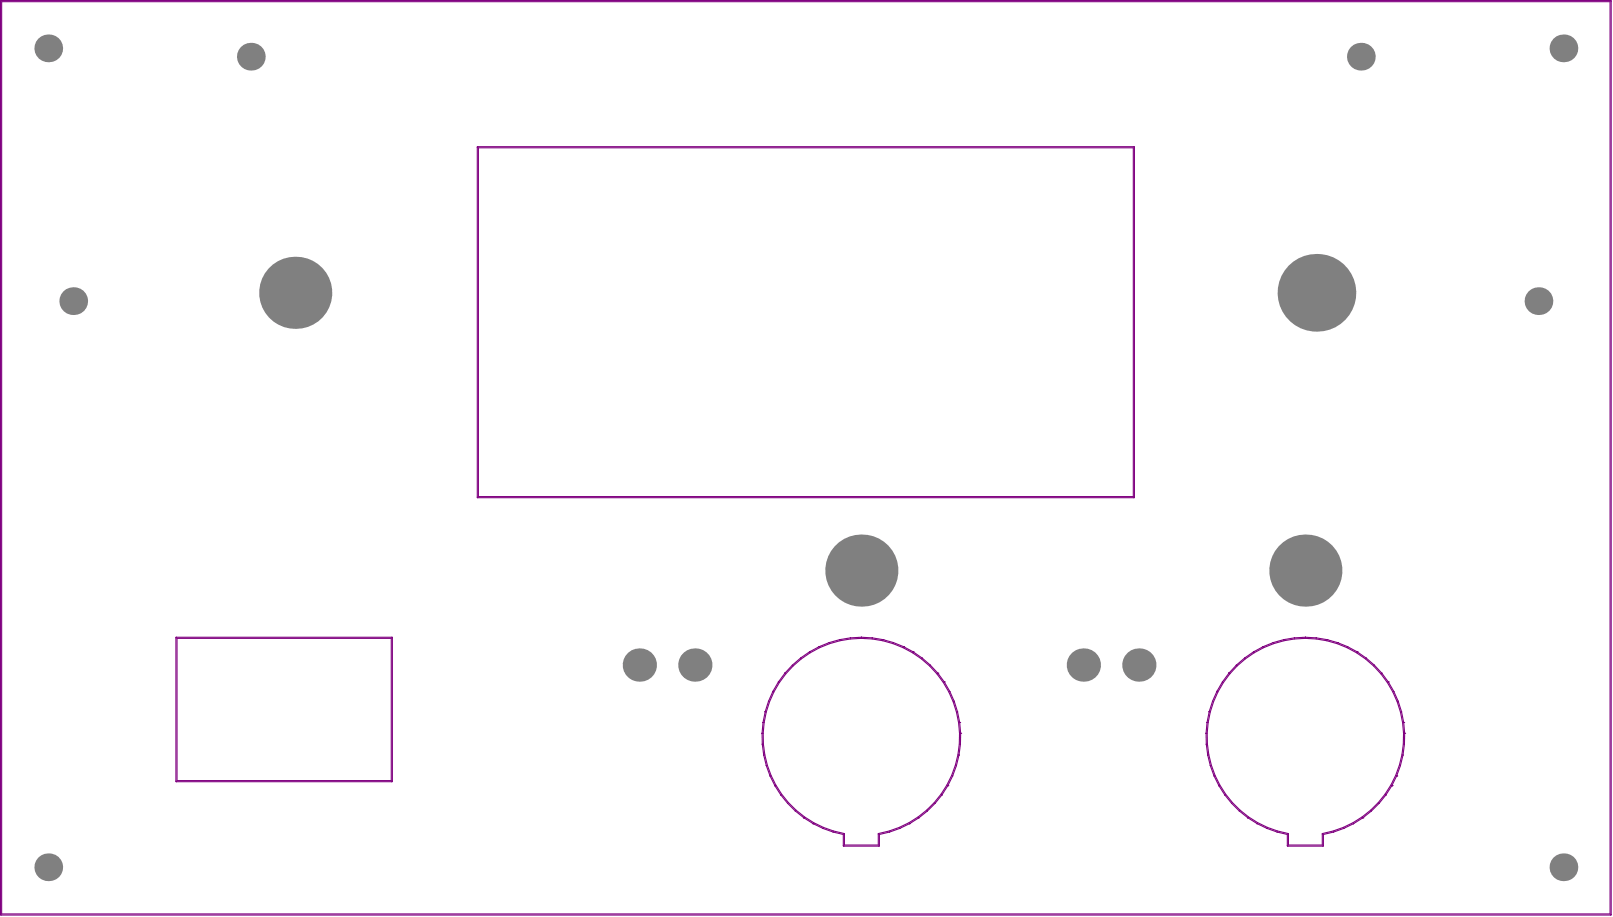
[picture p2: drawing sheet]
<svg xmlns="http://www.w3.org/2000/svg" width="484mm" height="275mm" viewBox="0 0 484 275" stroke-linecap="round" stroke-linejoin="round" font-family="sans-serif">
<circle cx="232.4" cy="235.5" r=".17" fill="#800080"/>
<path d="M228.5 219.8l.1 3.2M228.8 219.8l.1 3.2M228.6 223h.1M229 226.3h.1M229 226.3l.8 3.1M229.3 226.2l.8 3.2M229.8 229.5h.1M230.9 232.5h.1M230.9 232.5l1.4 2.9M231.2 232.4l1.4 2.9M232.4 235.5h.1" fill="none" stroke="#800080" stroke-width=".33"/>
<circle cx="228.5" cy="219.8" r=".17" fill="#800080"/>
<path d="M228.5 219.8h.1" fill="none" stroke="#800080" stroke-width=".33"/>
<circle cx="228.8" cy="216.5" r=".17" fill="#800080"/>
<path d="M228.8 216.5h.1M229.4 213.3l-.6 3.2M229.8 213.4l-.7 3.2M230.4 210.2h.1M231.8 207.2l-1.4 3M231.8 207.2h.1M232.1 207.4l-1.4 2.9M233.4 204.4h.1M234.1 238.2h.1M234.1 238.2l2.1 2.5M234.4 238l2 2.5 2.3 2.3M236.2 240.8l2.3 2.2" fill="none" stroke="#800080" stroke-width=".33"/>
<circle cx="233.4" cy="204.4" r=".17" fill="#800080"/>
<path d="M237.6 199.4l-2.2 2.3M237.8 199.6l-2.2 2.4M235.3 201.8h.1M243.8 246.8h.1" fill="none" stroke="#800080" stroke-width=".33"/>
<circle cx="243.8" cy="246.8" r=".17" fill="#800080"/>
<path d="M241 245.1h.1" fill="none" stroke="#800080" stroke-width=".33"/>
<circle cx="241.1" cy="245.1" r=".17" fill="#800080"/>
<path d="M241.1 245.1l2.7 1.7M243.8 246.8h.1" fill="none" stroke="#800080" stroke-width=".33"/>
<circle cx="243.8" cy="246.8" r=".17" fill="#800080"/>
<path d="M241.2 244.8l2.8 1.7" fill="none" stroke="#800080" stroke-width=".33"/>
<circle cx="242.7" cy="195.4" r=".17" fill="#800080"/>
<path d="M242.7 195.4h.1M245.6 193.8l-2.9 1.6" fill="none" stroke="#800080" stroke-width=".33"/>
<circle cx="245.6" cy="193.8" r=".17" fill="#800080"/>
<path d="M245.6 193.8h.1M245.8 194.1l-2.9 1.5M248.7 192.6h-.1M251.8 191.7l-3.1 .9M251.8 191.7h.1M246.7 248.3h.1M246.8 248.3l3 1.1 3.1 .7M246.9 248l3 1 3.2 .8" fill="none" stroke="#800080" stroke-width=".33"/>
<circle cx="251.8" cy="191.7" r=".17" fill="#800080"/>
<path d="M251.9 192l-3.1 .9M255 191.2h.1M258.3 191.3l-3.2 .2M258.3 191l-3.3 .2M261.5 191.5l3.2 .5M261.5 191.2h.1M261.6 191.2l3.2 .5M264.8 191.7h.1M266.6 249l-3.1 .8" fill="none" stroke="#800080" stroke-width=".33"/>
<circle cx="264.8" cy="191.7" r=".17" fill="#800080"/>
<path d="M269.8 248.3h.1M272.6 246.5l-2.9 1.5M272.7 246.8l-2.9 1.5M272.7 246.8h.1" fill="none" stroke="#800080" stroke-width=".33"/>
<circle cx="272.8" cy="246.8" r=".17" fill="#800080"/>
<path d="M267.8 192.9l3 1.2M267.9 192.6h.1M267.9 192.6l3 1.2M272.8 246.8h.1" fill="none" stroke="#800080" stroke-width=".33"/>
<circle cx="270.9" cy="193.8" r=".17" fill="#800080"/>
<path d="M270.9 193.8h.1" fill="none" stroke="#800080" stroke-width=".33"/>
<circle cx="270.9" cy="193.8" r=".17" fill="#800080"/>
<path d="M267.9 192.6h.1M273.8 195.4h.1M276.3 197.5l2.4 2.1M275.5 245.1h.1M280.1 240.5l-2.3 2.3" fill="none" stroke="#800080" stroke-width=".33"/>
<circle cx="273.8" cy="195.4" r=".17" fill="#800080"/>
<path d="M282.4 238.2h.1" fill="none" stroke="#800080" stroke-width=".33"/>
<circle cx="284.2" cy="235.5" r=".17" fill="#800080"/>
<path d="M282.9 204.6l1.6 2.8M283.1 204.4h.1M284.2 235.5h.1M285.4 232.4l-1.5 2.9M285.7 232.5l-1.5 2.9M285.7 232.5h.1M286.8 229.5h.1" fill="none" stroke="#800080" stroke-width=".33"/>
<circle cx="283.1" cy="204.4" r=".17" fill="#800080"/>
<path d="M283.2 204.4l1.6 2.8M284.5 207.4l1.3 2.9M284.8 207.2l1.3 3M284.8 207.2h.1M286.1 210.2h.1" fill="none" stroke="#800080" stroke-width=".33"/>
<circle cx="281.2" cy="201.8" r=".17" fill="#800080"/>
<path d="M281.2 201.8h.1M287.7 219.8l-.1 3.2M288 219.8v3.2M287.6 226.3h.1M288 223h.1" fill="none" stroke="#800080" stroke-width=".33"/>
<circle cx="288" cy="219.8" r=".17" fill="#800080"/>
<path d="M287.8 216.5h.1M288 219.8h.1" fill="none" stroke="#800080" stroke-width=".33"/>
<circle cx="287.8" cy="216.5" r=".17" fill="#800080"/>
<path d="M287.8 216.5h.1M362 219.8v3.2M361.7 223h.1M362.1 226.3h.1M362.1 226.3l.8 3.1M362.5 226.2l.7 3.2M362.9 229.5h.1M364 232.5h.1M364 232.5l1.5 2.9M364.3 232.4l1.5 2.9M365.5 235.5h.1M367.2 238.2h.1" fill="none" stroke="#800080" stroke-width=".33"/>
<circle cx="361.9" cy="216.5" r=".17" fill="#800080"/>
<g fill="none" stroke="#800080" stroke-width=".33">
<path d="M361.9 216.5h.1M362.6 213.3l-.7 3.2M362.6 213.3h.1M362.9 213.4l-.6 3.2M363.6 210.2h.1M364.9 207.2l-1.3 3M364.9 207.2h.1M366.5 204.4l-1.6 2.8M366.5 204.4h.1M366.8 204.6l-1.6 2.8-1.3 2.9M369.3 240.8l2.3 2.2M369.5 240.5l2.3 2.3"/>
<path d="M374.2 245.1h.1"/>
</g>
<circle cx="368.5" cy="201.8" r=".17" fill="#800080"/>
<path d="M368.5 201.8h.1" fill="none" stroke="#800080" stroke-width=".33"/>
<circle cx="368.5" cy="201.7" r=".17" fill="#800080"/>
<path d="M370.7 199.4l-2.2 2.3" fill="none" stroke="#800080" stroke-width=".33"/>
<circle cx="370.7" cy="199.4" r=".17" fill="#800080"/>
<path d="M370.7 199.4h.1M373.4 197.5l-2.5 2.1-2.2 2.4M375.9 195.4h.1M378.9 194.1l-2.9 1.5M376.9 246.8h.1M376.9 246.8l3 1.5M377.1 246.5l2.9 1.5M379.9 248.3h.1" fill="none" stroke="#800080" stroke-width=".33"/>
<circle cx="375.9" cy="195.4" r=".17" fill="#800080"/>
<path d="M378.7 193.8l-2.8 1.6" fill="none" stroke="#800080" stroke-width=".33"/>
<circle cx="378.7" cy="193.8" r=".17" fill="#800080"/>
<path d="M378.7 193.8h.1M378.8 193.8h.1M384.9 191.7h.1M383 249.4l3 .7M383.1 249l3.1 .8" fill="none" stroke="#800080" stroke-width=".33"/>
<circle cx="384.9" cy="191.7" r=".17" fill="#800080"/>
<path d="M388.1 191.2l-3.2 .5M388.2 191.2h.1M388.2 191.5l-3.2 .5M391.4 191l3.3 .2M391.4 191.3l3.2 .2M394.7 191.2h.1M397.8 192l3.1 .9M397.9 191.7h.1M399.8 249l-3.2 .8M399.9 249.4l-3.1 .7" fill="none" stroke="#800080" stroke-width=".33"/>
<circle cx="397.9" cy="191.7" r=".17" fill="#800080"/>
<path d="M397.9 191.7l3.1 .9" fill="none" stroke="#800080" stroke-width=".33"/>
<circle cx="401" cy="192.6" r=".17" fill="#800080"/>
<path d="M401 192.6h.1" fill="none" stroke="#800080" stroke-width=".33"/>
<circle cx="401.1" cy="192.6" r=".17" fill="#800080"/>
<path d="M403 248.3h.1M405.9 246.8l-2.9 1.5M405.9 246.8h.1M408.5 244.8l-2.8 1.7-2.9 1.5M408.6 245.1l-2.7 1.7" fill="none" stroke="#800080" stroke-width=".33"/>
<circle cx="408.6" cy="245.1" r=".17" fill="#800080"/>
<path d="M403.9 194.1l2.9 1.5M404.1 193.8h.1M404.1 193.8l2.8 1.6M406.9 195.4h.1M408.6 245.1h.1" fill="none" stroke="#800080" stroke-width=".33"/>
<circle cx="406.9" cy="195.4" r=".17" fill="#800080"/>
<path d="M404.1 193.8h.1M409.4 197.5l2.5 2.1 2.2 2.4M412.1 199.4l2.2 2.3M414.3 201.8h.1M415.3 238l-2 2.5-2.3 2.3M413.5 240.8l-2.3 2.2" fill="none" stroke="#800080" stroke-width=".33"/>
<circle cx="417.3" cy="235.5" r=".17" fill="#800080"/>
<path d="M417.3 235.5h.1M418.5 232.4l-1.4 2.9" fill="none" stroke="#800080" stroke-width=".33"/>
<circle cx="417.3" cy="235.4" r=".17" fill="#800080"/>
<path d="M418.8 232.5l-1.5 2.9" fill="none" stroke="#800080" stroke-width=".33"/>
<circle cx="418.8" cy="232.5" r=".17" fill="#800080"/>
<path d="M420.9 219.8l-.1 3.2M421.2 219.8l-.1 3.2M420.4 226.2l-.8 3.2M420.7 226.3l-.8 3.1M420.7 226.3h.1M421.1 223h.1" fill="none" stroke="#800080" stroke-width=".33"/>
<circle cx="421.2" cy="219.8" r=".17" fill="#800080"/>
<path d="M419.9 213.4l.7 3.2M420.3 213.3l.6 3.2M420.3 213.3h.1M420.9 216.5h.1M421.2 219.8h.1" fill="none" stroke="#800080" stroke-width=".33"/>
<circle cx="420.9" cy="216.5" r=".17" fill="#800080"/>
<path d="M416.3 204.4h.1M420.2 213.3h.1M420.9 216.5h.1" fill="none" stroke="#800080" stroke-width=".33"/>
<circle cx="416.3" cy="204.4" r=".17" fill="#800080"/>
<g fill="none" stroke="#800080" stroke-width=".33">
<path d="M.2 .2h482.9v274h-482.9zM.5 .5h482.3v273.4h-482.3zM143.2 44h196.9v105.1h-196.9zM143.4 44.3h196.4v104.5h-196.4zM52.8 191h64.8v43.2h-64.8zM53.1 191.3h64.2v42.6h-64.2zM237.6 199.3v.1M240 197.2l-2.4 2.1M240.1 197.2h-.1M242.7 195.4l-2.6 1.8M242.7 195.4h.1M242.9 195.6l-2.6 1.9-2.5 2.1"/>
<path d="M245.6 193.8h.1M248.6 192.6l-3 1.2M248.7 192.6h-.1M248.8 192.9l-3 1.2M251.8 191.7h.1M255 191.2l-3.2 .5M255 191.2h.1M255.1 191.5l-3.2 .5M258.3 191l3.2 .2M258.3 191.3l3.2 .2M261.5 191.2h.1M264.7 192l3.1 .9"/>
<path d="M264.8 191.7h.1M264.8 191.7l3.1 .9M267.9 192.6h.1M270.8 194.1l2.8 1.5 2.7 1.9M270.9 193.8h.1M270.9 193.8l2.9 1.6M273.8 195.4h.1M273.8 195.4l2.7 1.8M276.5 197.2h.1M276.5 197.2l2.5 2.1M278.7 199.6l2.2 2.4 2 2.6M279 199.3v.1"/>
<path d="M279 199.4l2.2 2.3M370.7 199.3v.1M373.2 197.2l-2.5 2.1M373.2 197.2h.1M375.9 195.4l-2.7 1.8M375.9 195.4h.1M376 195.6l-2.6 1.9M378.7 193.8h.1M378.8 193.8h-.1M378.8 193.8h.1M381.8 192.6l-3 1.2M381.8 192.6h.1"/>
<path d="M384.9 191.7l-3.1 .9M384.9 191.7h.1M385 192l-3.1 .9-3 1.2M388.2 191.2h-.1M391.4 191.3l-3.2 .2M391.4 191l-3.2 .2M394.6 191.5l3.2 .5M394.7 191.2h.1M394.7 191.2l3.2 .5M397.9 191.7h.1M400.9 192.9l3 1.2M401 192.6h.1"/>
<path d="M401.1 192.6l3 1.2M404.1 193.8h.1M406.8 195.6l2.6 1.9M406.9 195.4h.1M407 195.4l2.6 1.8M409.6 197.2h.1M409.7 197.2l2.4 2.1M412.1 199.3v.1M228.5 219.8h.1M228.8 216.5l-.3 3.3M228.8 216.5h.1M229.1 216.6l-.3 3.2"/>
<path d="M229.4 213.3h.1M230.4 210.2l-1 3.1M230.4 210.2h.1M230.7 210.3l-.9 3.1M231.8 207.2h.1M233.4 204.4l-1.6 2.8M233.4 204.4h.1M235.3 201.8l-1.9 2.6M235.4 201.7l-.1 .1M235.6 202l-1.9 2.6-1.6 2.8M281.2 201.7v.1M281.2 201.8l1.9 2.6"/>
<path d="M283.1 204.4h.1M284.8 207.2h.1M285.8 210.3l1 3.1 .6 3.2 .3 3.2M286.1 210.2h.1M286.1 210.2l1 3.1M287.1 213.3h.1M287.1 213.3l.7 3.2M287.8 216.5h.1M287.8 216.5l.2 3.3M288 219.8h.1M361.6 219.8l.1 3.2M361.6 219.8h.1"/>
<path d="M361.9 216.5l-.3 3.3M361.9 216.5h.1M362.3 216.6l-.3 3.2M362.6 213.3h.1M363.6 210.2l-1 3.1M363.6 210.2h.1M363.9 210.3l-1 3.1M364.9 207.2h.1M366.5 204.4h.1M368.5 201.8l-2 2.6M368.5 201.7v.1M368.7 202l-1.9 2.6"/>
<path d="M414.1 202a29.5 29.5 0 0 1 5.8 11.4M414.3 201.8h.1M414.3 201.8l2 2.6M416.3 204.4h.1M416.3 204.4l1.6 2.8M417.9 207.2h.1M417.9 207.2l1.4 3M419.3 210.2h.1M419.3 210.2l.9 3.1M420.2 213.3h.1M420.6 216.6l.3 3.2M420.9 216.5h.1"/>
<path d="M420.9 216.5l.3 3.3M421.2 219.8h.1M228.6 223h.1M228.6 223l.4 3.3M228.9 223l.4 3.2M229 226.3h.1M229.8 229.4v.1M229.8 229.5l1.1 3M230.1 229.4l1.1 3M230.9 232.5h.1M232.3 235.4l.1 .1M232.4 235.5h.1"/>
<path d="M232.4 235.5l1.7 2.7M232.6 235.3l1.8 2.7M234.1 238.2h.1M282.4 238.2l-2 2.5M282.4 238.2h.1M283.9 235.3l-1.7 2.7-2.1 2.5M284.2 235.5l-1.8 2.7M284.2 235.5h.1M285.7 232.5h.1M286.8 229.5l-1.1 3M286.8 229.4v.1M287.6 226.3l-.8 3.1"/>
<path d="M287.6 226.3h.1M287.6 223l-.4 3.2-.7 3.2-1.1 3M288 223l-.4 3.3M288 223h.1M361.7 223h.1M361.7 223l.4 3.3M362 223l.5 3.2M362.1 226.3h.1M362.9 229.4v.1M362.9 229.5l1.1 3M363.2 229.4l1.1 3M364 232.5h.1"/>
<path d="M365.5 235.4v.1M365.5 235.5l1.7 2.7M365.8 235.3l1.7 2.7 2 2.5M367.2 238.2h.1M367.3 238.2l2 2.6M415.6 238.2l-2.1 2.6M415.6 238.2h.1M417.1 235.3l-1.8 2.7M417.3 235.5l-1.7 2.7M417.3 235.5h.1M418.8 232.5h.1M419.6 229.4l-1.1 3"/>
<path d="M419.9 229.5l-1.1 3M419.9 229.4v.1M420.8 223l-.4 3.2M421.1 223l-.4 3.3M421.1 223h.1M236.2 240.7v.1M238.5 243v.1M238.5 243.1l2.5 2M238.7 242.8l2.5 2M241 245.1h.1M241.1 245.1h.1M243.8 246.8h.1"/>
<path d="M243.8 246.8l2.9 1.5M244 246.5l2.9 1.5M246.7 248.3h.1M249.8 249.4h.1M253.1 249.8l.1 3.4h10.2l.1-3.4M266.7 249.4l-3 .7v3.3l-.2 .2h-10.5l-.1-.2v-3.3M266.7 249.4h.1M269.7 248l-3.1 1M269.8 248.3l-3.1 1.1M269.8 248.3h.1M272.7 246.8h.1M272.8 246.8h-.1"/>
<path d="M272.8 246.8h.1M275.5 245.1l-2.7 1.7M275.5 245.1h.1M277.8 242.8l-2.5 2-2.7 1.7M280.4 240.8l-2.3 2.3-2.6 2M280.4 240.7v.1M371.6 243l2.6 2.1M371.8 242.8l2.6 2 2.7 1.7M374.2 245.1h.1M374.2 245.1l2.7 1.7M376.9 246.8h.1M377 246.8h.1"/>
<path d="M379.9 248.3h.1M379.9 248.3l3.1 1.1M380 248l3.1 1M383 249.4h.1M386 250.1v3.3l.2 .2h10.5l.1-.2v-3.3M386.2 249.8l.1 3.4h10.2l.1-3.4M399.9 249.4h.1M402.8 248l-3 1M402.9 248.3l-3 1.1M403 248.3h-.1M405.9 246.8h.1M408.6 245.1h.1"/>
<path d="M408.7 245.1h-.1M411 242.8l-2.5 2M411.2 243l-2.5 2.1"/>
</g>
<g fill="#808080">
<circle cx="14.5" cy="259.9" r="4.2"/>
<circle cx="22" cy="90.2" r="4.2"/>
<circle cx="14.5" cy="14.5" r="4.2"/>
<circle cx="75.2" cy="17" r="4.2"/>
<circle cx="208.4" cy="199.3" r="5"/>
<circle cx="341.5" cy="199.3" r="5"/>
<circle cx="468.8" cy="259.9" r="4.2"/>
<circle cx="468.8" cy="14.5" r="4.2"/>
<circle cx="258.3" cy="171" r="10.8"/>
<circle cx="391.4" cy="171" r="10.8"/>
<circle cx="191.7" cy="199.3" r="5"/>
<circle cx="324.8" cy="199.3" r="5"/>
<circle cx="461.3" cy="90.2" r="4.2"/>
<circle cx="408.1" cy="17" r="4.2"/>
<circle cx="88.5" cy="87.8" r="10.8"/>
<circle cx="394.7" cy="87.8" r="11.6"/>
</g>
</svg>
